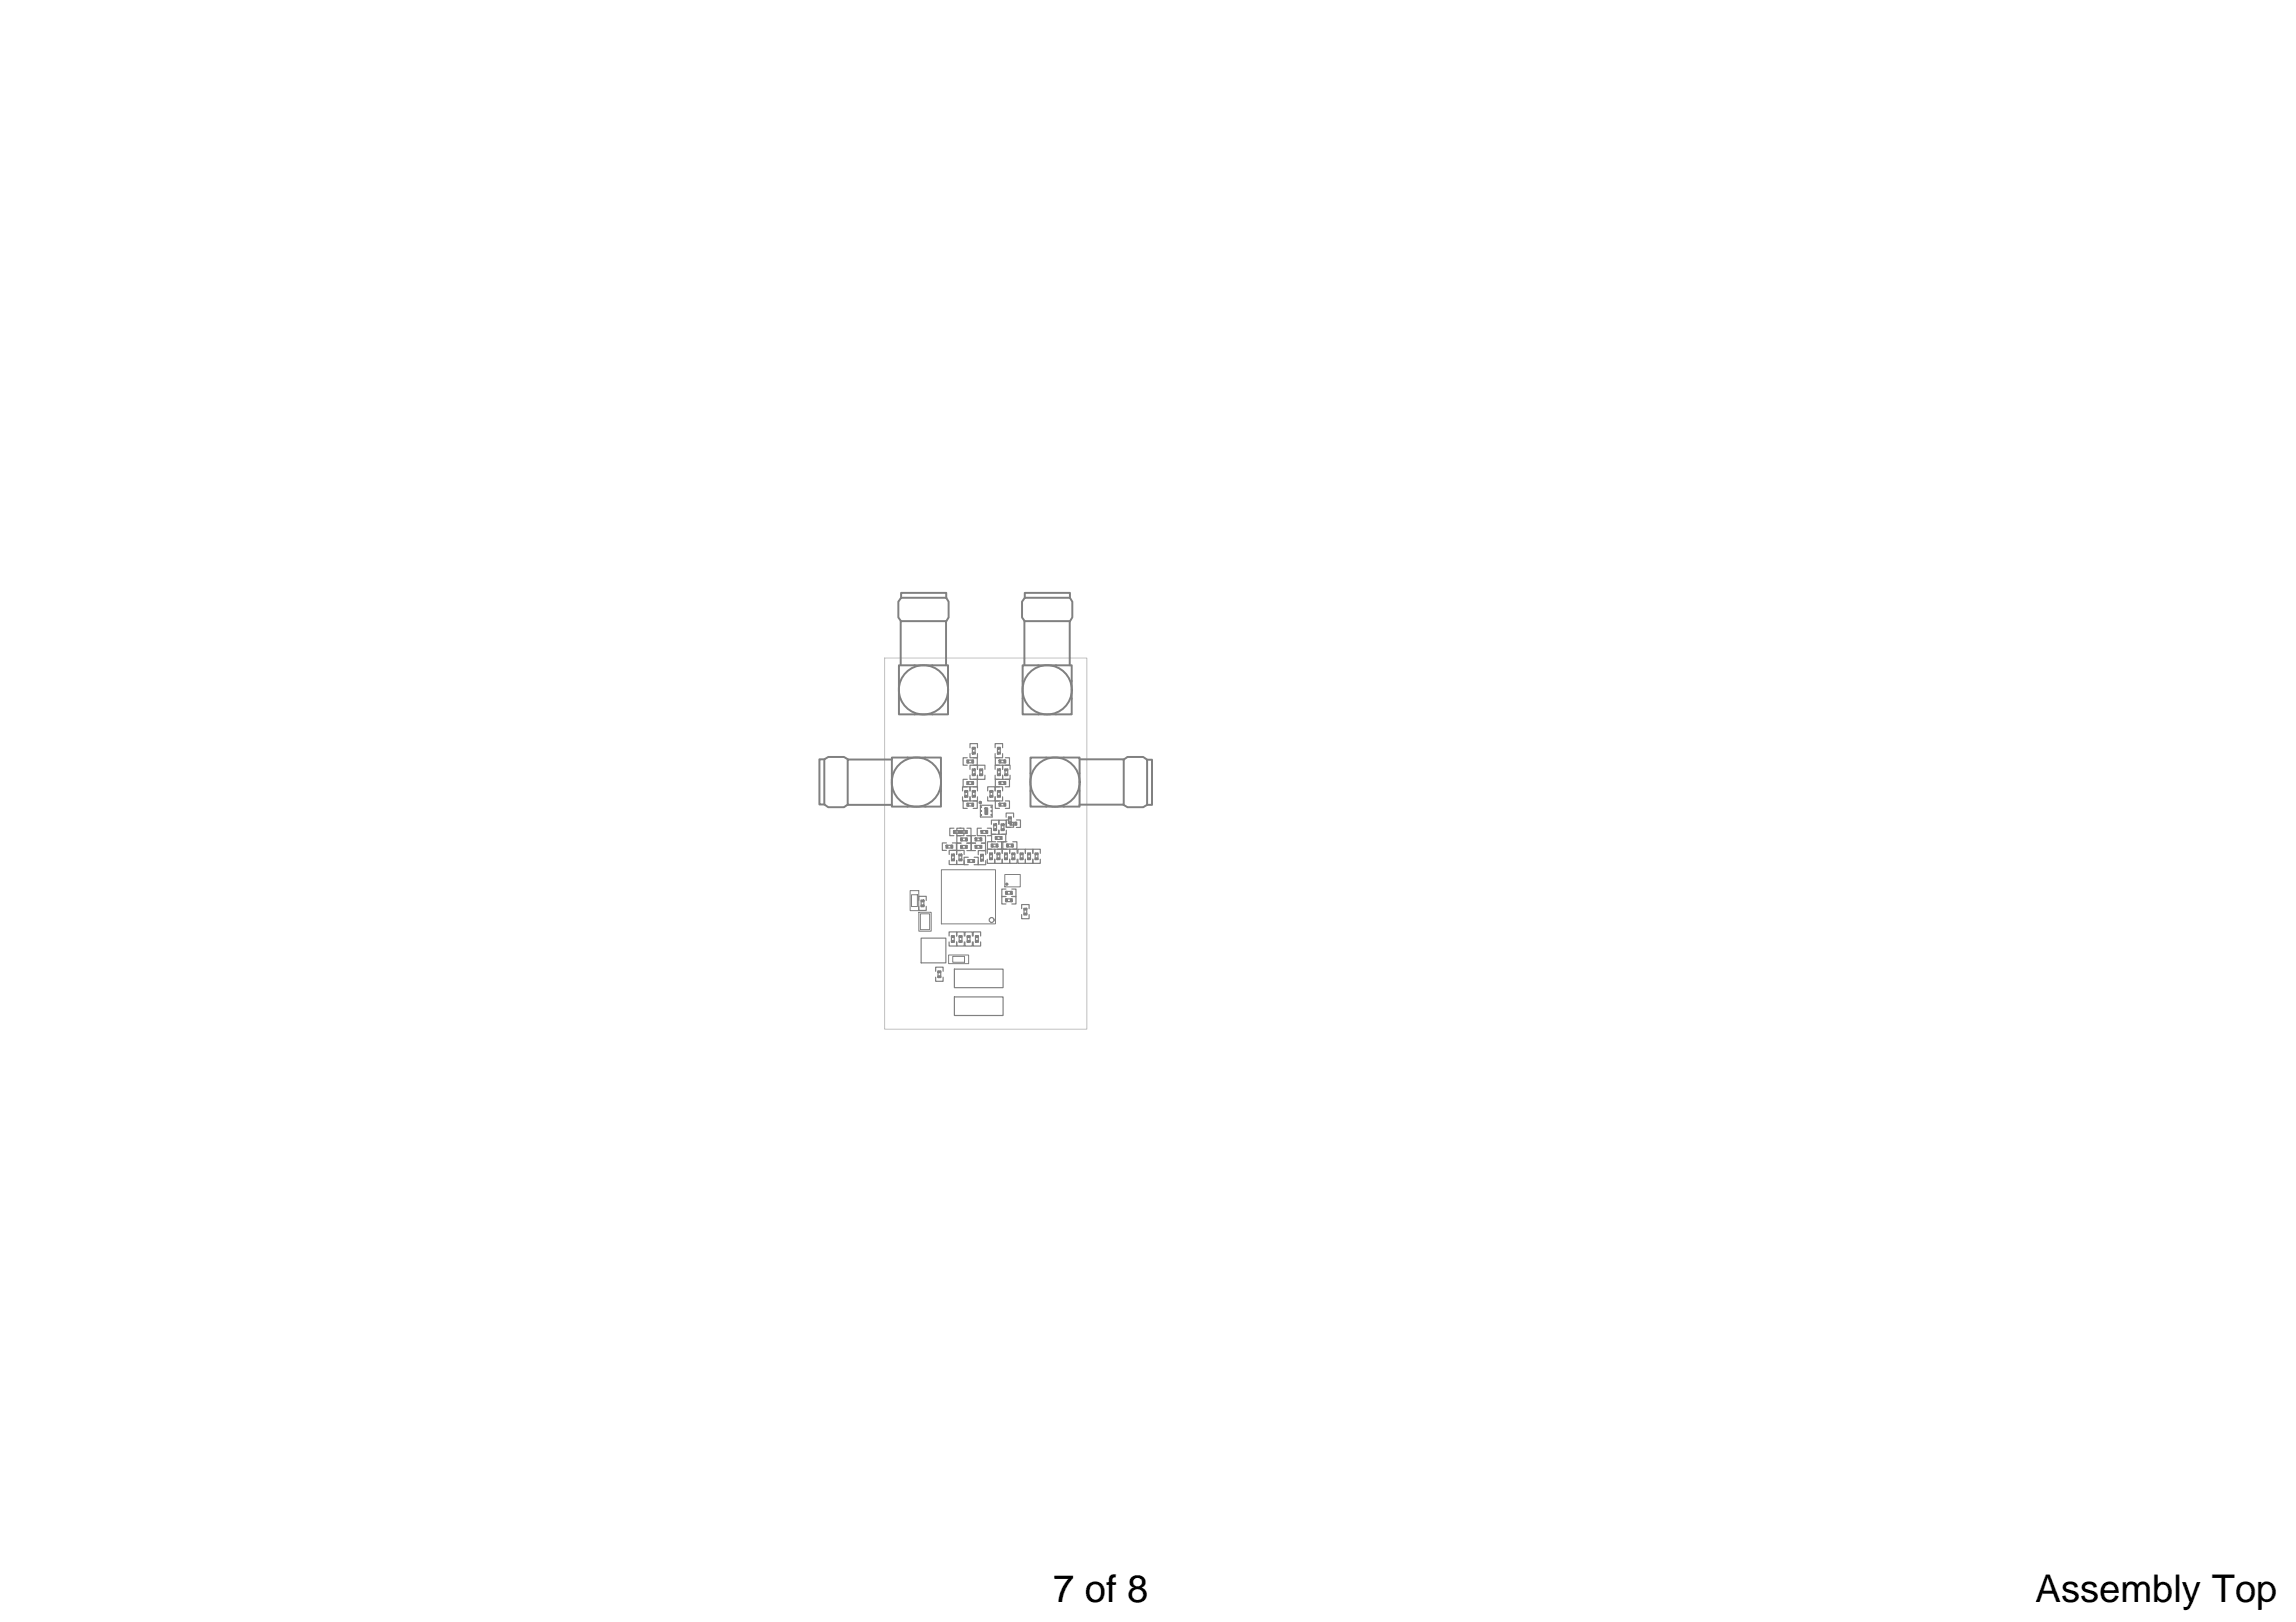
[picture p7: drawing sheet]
<svg xmlns="http://www.w3.org/2000/svg" width="297mm" height="210mm" viewBox="0 0 297 210" stroke-linecap="round" stroke-linejoin="round" font-family="sans-serif">
<defs><g id="words">
<g font-size="16.6" fill="#808080">
<text x="115.6" y="90.8">TRX_HB</text>
<text x="131.6" y="90.8">TRX_LB</text>
</g>
<text font-size="8.2" fill="#808080" x="121.2" y="119">U1</text>
<g font-size="7.8" fill="#808080">
<text x="105.9" y="104">RX</text>
<text x="132.6" y="104">TX</text>
</g>
<text font-size="7" fill="#808080" x="123.2" y="131.3">J1</text>
<g font-size="4.9">
<text x="136.2" y="207.4">7 of 8</text>
<text x="263.4" y="207.4">Assembly Top</text>
</g>
<text font-size="2.7" fill="#808080" x="117.7" y="117.5">C8</text>
<g font-size="2" fill="#808080">
<text x="125.3" y="97.9">CC4</text>
<text x="128.6" y="97.9">CC3</text>
<text x="130" y="106.8">CC2</text>
</g>
<g font-size="1.3" fill="#808080">
<text x="124.5" y="101.8">CHF4</text>
<text x="124.5" y="99">CHF5</text>
<text x="128.7" y="101.8">CHF1</text>
<text x="128.7" y="99">CHF2</text>
<text x="124.5" y="104.6">CHF3</text>
<text x="128.7" y="104.6">CHF0</text>
<text x="121.8" y="110">CR3LR3LR2-1LT2-1LT2-2</text>
<text x="122.8" y="108.1">CC7</text>
<text x="123.7" y="108.1">CC1 CT3</text>
<text x="123.7" y="109.1">CR2CR1-1 LT3</text>
<text x="124.7" y="111.9">LR1-2</text>
<text x="129.5" y="117">C4</text>
<text x="129.5" y="116">C3</text>
</g>
<g font-size=".7" fill="#808080">
<text x="132.4" y="111.6" transform="rotate(-90 132.4 111.6)">LCx1 LCx2</text>
<text x="133.4" y="111.6" transform="rotate(-90 133.4 111.6)">C1x1 C1x2</text>
<text x="134.4" y="111.6" transform="rotate(-90 134.4 111.6)">C2x1 C2x2</text>
<text x="119.6" y="117.7" transform="rotate(-90 119.6 117.7)">C7x2 C7x1</text>
<text x="132.9" y="118.8" transform="rotate(-90 132.9 118.8)">C12x2 C12x1</text>
<text x="123.5" y="122.3" transform="rotate(-90 123.5 122.3)">C5x1 C5x2</text>
<text x="124.5" y="122.3" transform="rotate(-90 124.5 122.3)">C10x1 C10x2</text>
<text x="125.6" y="122.3" transform="rotate(-90 125.6 122.3)">C11x1 C11x2</text>
<text x="126.6" y="122.3" transform="rotate(-90 126.6 122.3)">C9x1 C9x2</text>
<text x="121.8" y="126.9" transform="rotate(-90 121.8 126.9)">C13x1 C13x2</text>
</g>
</g></defs>
<path d="M114.4 85.2h26.2v48h-26.2z" fill="none" stroke="#c0c0c0" stroke-width=".13"/>
<path d="M118.9 118.1h1.6v2.4h-1.6zM119.1 118.3h1.2v2h-1.2zM126.9 104.4l.1 .1zM126.9 104.9l.1 .1zM126.9 105.4l.1 .1zM128.2 104.4l.1 .1zM128.2 104.9l.1 .1zM128.2 105.4l.1 .1zM130 113.2h2v1.6h-2zM122.7 123.6h2.6v1.1h-2.6zM123.3 123.8h1.5v.7h-1.5z" fill="none" stroke="#808080" stroke-width=".13"/>
<g fill="none" stroke="#808080" stroke-width=".15">
<path d="M125.1 98.1h-.5v.9h.5M125.5 99.6v-.6h1v.6v-.6h.9v.6M125.8 99.5v.9M126.2 99.5v.9M126.8 99.5v.9M127.1 99.5v.9M128.7 99.6v-.6h1v.6v-.6h1v.6M129 99.5v.9M129.4 99.5v.9M130 99.5v.9M130.4 99.5v.9M122.4 109.7h.9"/>
<path d="M122.4 109.1h-.5v.9h.5M122.8 111.3v.6h1v-.6v.6h.9v-.6M122.8 110.6v-.6h1v.6v-.6h.9v.6M123.1 110.5v.9M123.2 109.1h.5v.9h-.5M123.4 107.2h-.5v.9h.5M123.5 110.5v.9M124.1 110.5v.9M124.2 107.2h.5v.9h-.5M124.3 109.8h.8M124.3 107.2h-.5v.9h.5h-.5v1h.5h-.5v1h.5M124.5 103.1v.5h1v-.5v.5h1v-.5"/>
<path d="M124.5 102.4v-.6h1v.6v-.6h1v.6M124.8 102.3v.9M125.1 107.2h.5v.9h-.5h.5v1h-.5h.5v1h-.5M125.2 102.3v.9M125.3 110.9h-.6v1h.6M125.5 100.3v.6h1v-.6v.6h.9v-.6M125.8 102.3v.9M126 110.9h.6v1h-.6M126.2 102.3v.9M126.2 108.1h-.5v1h.5h-.5v1h.5M126.6 110.6v-.5h.9v.5M126.6 111.4v.5h.9v-.5"/>
<path d="M126.8 104.2h1.6v1.5h-1.6zM127 107.2h-.6v.9h1.1v1h-.5h.5v1h-.5M127.2 110.6v.8M127.7 107.2h.6v.9h-.6M127.7 110.4v-.5h1v.5v-.5h1v.5v-.5h.9v.5v-.5h1v.5M127.7 111.2v.5h1v-.5v.5h1v-.5v.5h.9v-.5v.5h1v-.5M127.8 103.1v.5h.9v-.5v.5h1v-.5M127.8 102.4v-.6h.9v.6v-.6h1v.6M128 110.4v.8M128.1 102.3v.9M128.3 107.4v.6h.9v-.6v.6h1v-.6M128.3 106.7v-.6h.9v.6v-.6h1v.6"/>
<path d="M128.3 108.9h-.5v1h.5M128.4 110.4v.8M128.4 102.3v.9M128.6 106.6v.9M128.7 100.3v.6h1v-.6v.6h1v-.6M128.8 108.3h.8M128.8 108h-.5v.9h.5M128.9 106.6v.9M129 110.4v.8M129 108.9h.6v1h-.6M129 102.3v.9M129.4 110.4v.8"/>
<path d="M129.4 102.3v.9M129.5 106.6v.9M129.6 108h.5v.9h-.5M129.9 106.6v.9M130 110.4v.8M130.1 103.6h.5v1h-.5M130.1 115.1h-.5v.9h.5h-.5v1h.5M130.2 105.8v-.6h.9v.6M130.2 106.5v.6h.9v-.6M130.3 108.9h-.6v1h.6M130.3 110.4v.8M130.5 105.7v.9"/>
<path d="M130.7 106.1h-.5v1h.5M130.8 105.7v.9M130.9 115.1h.5v.9h-.5h.5v1h-.5M130.9 110.4v.8M131 108.9h.6v1h-.6M131.3 110.4v.8M131.5 106.1h.5v1h-.5M119.2 121.4h3.2v3.2h-3.2z"/>
</g>
<g fill="#808080" stroke="#808080" stroke-width=".25">
<path d="M127.5 104.6h.2v.8h-.2z"/>
<path d="M130.5 106.4v.1h.3v-.1zM130.5 105.8v.1h.3v-.1z"/>
<path d="M123.2 110.6v.1h.2v-.1zM123.2 111.2v.1h.2v-.1z"/>
<path d="M129.6 106.7v.1h.2v-.1zM129.6 107.3v.1h.2v-.1z"/>
<path d="M124.1 110.6v.1h.3v-.1zM124.1 111.2v.1h.3v-.1z"/>
<path d="M129.1 102.4v.1h.3v-.1zM129.1 103v.1h.3v-.1z"/>
<path d="M129.1 99.6v.1h.3v-.1zM129.1 100.2v.1h.3v-.1z"/>
<path d="M125.8 102.4v.1h.3v-.1zM125.8 103v.1h.3v-.1z"/>
<path d="M125.8 99.6v.1h.3v-.1zM125.8 100.2v.1h.3v-.1z"/>
<path d="M126.9 111.2v.2h.3v-.2zM126.9 110.6v.1h.3v-.1z"/>
<path d="M128.1 103v.1h.3v-.1zM128.1 102.4v.1h.3v-.1z"/>
<path d="M130.1 100.2v.1h.2v-.1zM130.1 99.6v.1h.2v-.1z"/>
<path d="M124.9 103v.1h.2v-.1zM124.9 102.4v.1h.2v-.1z"/>
<path d="M126.8 100.2v.1h.3v-.1zM126.8 99.6v.1h.3v-.1z"/>
<path d="M129 111.1v.1h.3v-.1zM129 110.4v.2h.3v-.2z"/>
<path d="M131 111.1v.1h.2v-.1zM131 110.4v.2h.2v-.2z"/>
<path d="M128.1 111.1v.1h.2v-.1zM128.1 110.4v.2h.2v-.2z"/>
<path d="M130 111.1v.1h.3v-.1zM130 110.4v.2h.3v-.2z"/>
<path d="M128.6 106.7v.1h.3v-.1zM128.6 107.3v.1h.3v-.1z"/>
</g>
<g fill="none" stroke="#808080" stroke-width=".25">
<path d="M116.3 90.4v2h2M117.4 98h-2v2.1M118.3 86.1h-2v2M119.7 98h2v2.1M120.6 86.1h2v2M122.6 90.4v2h-2M132.3 90.4v2h2M134.3 86.1h-2v2M135.3 98h-2v2.1M136.6 86.1h2v2M137.6 98h2.1v2.1M138.6 90.4v2h-2"/>
<path d="M115.4 102.4v2h2M121.7 102.4v2h-2M133.3 102.4v2h2M139.7 102.4v2h-2.1"/>
</g>
<circle cx="130.2" cy="114.4" r=".11" fill="none" stroke="#808080" stroke-width=".2"/>
<use href="#words"/>
</svg>
